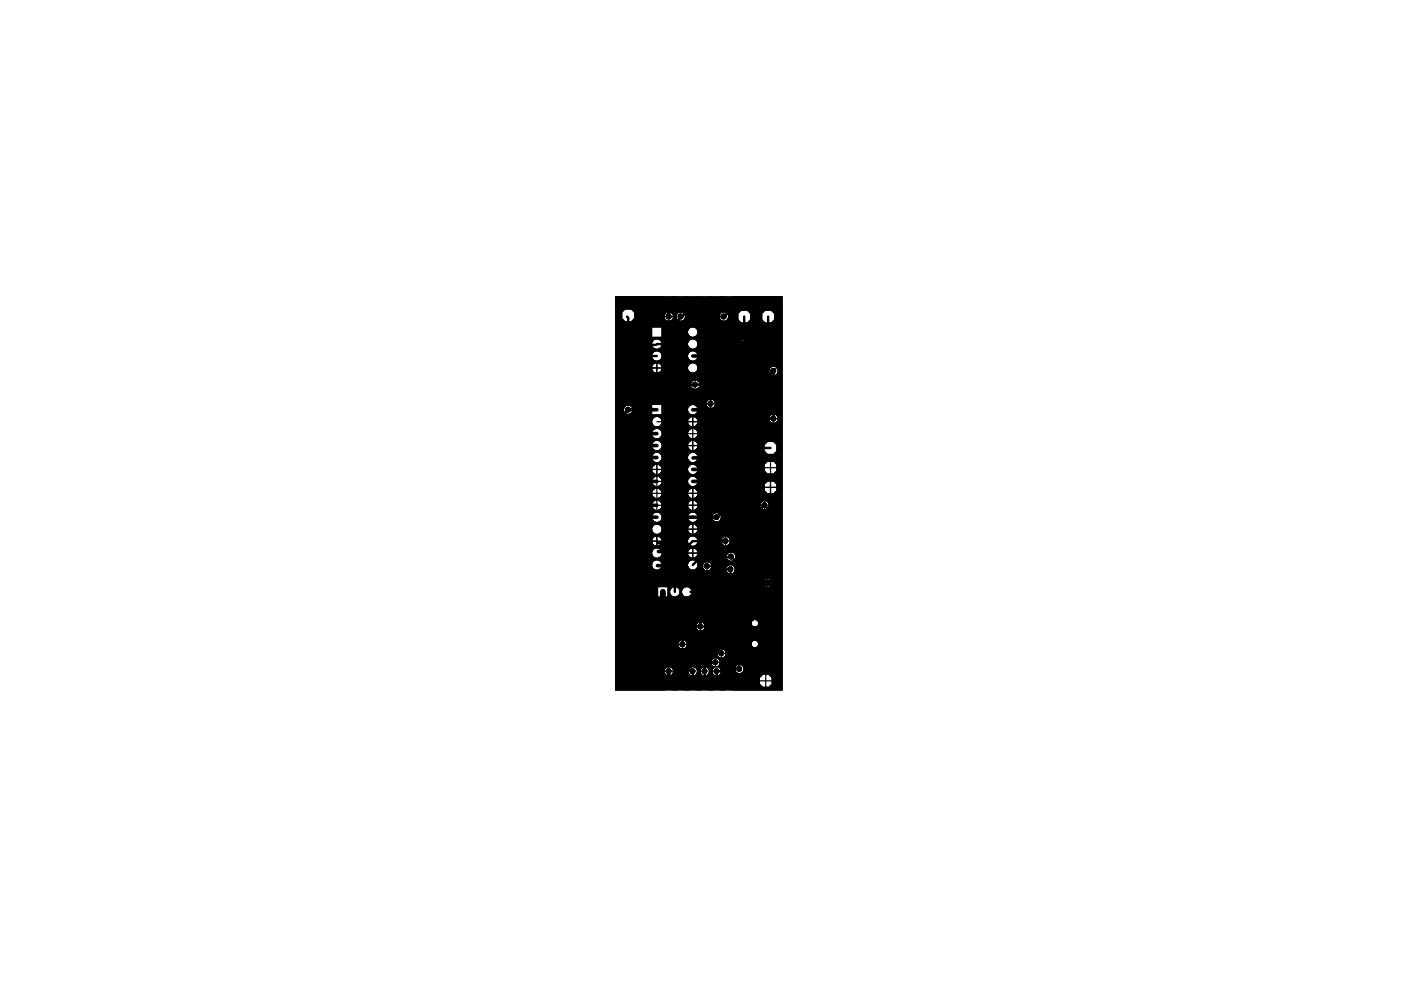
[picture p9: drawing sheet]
<svg xmlns="http://www.w3.org/2000/svg" width="297mm" height="210mm" viewBox="0 0 297 210" stroke-linecap="round" stroke-linejoin="round" font-family="sans-serif">
<g fill="none" stroke="#8c8c8c" stroke-width=".25">
<path d="M131.7 119l.2-.2h1l.3 .2v.5l-.3 .3h-1l-.2-.3zM131.4 120.3v1M131.4 124.6v1M131.4 135.2v1.1M131.7 122.1v.5M131.7 127.9l.2-.3h.5l.3 .3v.5l-.3 .3h-.5l-.2-.3zM131.7 132.5v.5l.2 .2h.5l.3-.2v-.5l-.3-.3h-.2v1M131.7 130.7h.7l.3 .2v.8h-1M131.7 137l.2 .3h1M131.7 127.1h1M131.7 122.3h1.5M132.2 138v.8l-.3 .2-.2-.2v-.8h.7l.3 .3v.5"/>
<path d="M132.7 129.2v.7l-.3 .3-.2-.3v-.5l-.3-.2-.2 .2v.8M132.7 126.4v.2l-.5 .5M132.7 137v.5M132.9 133.7l.3 .3v.5l-.3 .2h-.2l-.3-.2v-.5l-.2-.3h-.3l-.2 .3v.5l.2 .2M132.9 139.5l.3 .3v.5l-.3 .3h-.2l-.3-.3v-.5l-.2-.3h-.3l-.2 .3v.5l.2 .3M133.2 122.3h.1M133.2 123.1h-1l-.5 .5 .5 .5h1M133.2 122.3l-.3 .3M133.9 133.5v1M134.2 139.8l.3-.3h.5l.2 .3v.5l-.2 .3h-.5l-.3-.3zM134.2 138h.8l.2 .3v.7h-1M134.2 136.8v.5l.3 .2h.5l.2-.2v-.5l-.2-.3h-.3v1"/>
<path d="M134.2 125.4v.5l.3 .2h.5l.2-.2v-.5l-.2-.3h-.3v1M134.2 127.1h1v.3M134.2 128.4h1.5v.3M134.2 131.9v1.1h1.5v-1.1M134.2 126.9v.5M134.2 128.2v.5M134.2 129.4v.5M134.2 129.7h1v.2M134.2 136h1M134.2 130.9h.8M134.2 130.4h.8l.2 .3-.2 .2M135 132.5v.5"/>
<path d="M135 130.9l.2 .3v.2h-1M135.2 135.2v.3l-.5 .5M135.7 129.7h.1M135.7 127.1h.1M136.5 136.8v1M136.7 139.8v.5l.3 .3h.5l.2-.3v-.5l-.2-.3h-.3v1.1M136.7 132.2h.8l.2 .3v.7h-1M136.7 130.7h.8l.2 .2v.8h-1M136.7 138.5l.3 .3h1M136.7 135.7h.8M137.2 133.7v.8l-.2 .2-.3-.2v-.8h.8l.2 .3v.5M137.5 135.7l.5 .6h.3"/>
<path d="M137.7 138.5v.5M138.3 135.2h-.3l-.5 .5M131.7 141.1h.7l.3 .2v.8h-1M131.9 144.1l-.2 .3v.5l.2 .2h1l.3-.2v-.5l-.3-.3M132.2 142.6v.7l-.3 .3-.2-.3v-.7h.7l.3 .2v.5M133.7 142.1h1.5v-.8l-.2-.2h-.5l-.3 .2v.8M135.2 142.6v.7l-.2 .3-.3-.3v-.5l-.2-.2-.3 .2v.8M135.5 144.1l.2 .3v.5l-.2 .2h-1l-.3-.2v-.5l.3-.3h.5v.5M136.7 144.1h1.6l-.6 .5 .6 .5h-1.6M136.7 142.1h1M137.2 142.6v.7l-.2 .3-.3-.3v-.7h.8l.2 .2v.5M137.7 141.3v.3l-.5 .5"/>
</g>
<g fill="#000">
<path d="M156.8 72.4l.2-.2h3.3l.3 .2v.9l.9 .9v2.5l-1 .8h-1.4l-.3 .3v2.7l-.3 .3h-.5l-.2-.3v-2.5l-.5-.4v-3.6l-.5-.5zM151.4 97.5l.8-.7h3.9l1.2 .7v3.1l-.3 .2h-5l-.6-.5zM159.3 123.1h2l.3-.3h1.9v1.6h-1.9l-.3-.3h-2z"/>
<path d="M130.4 62.9l10.6-.1v3.3h1.6v-3.3h1v3.3h1.5v-3.3h1v3.3h1.5v-3.3h1.1v3.3h1.5v-3.3h1v3.3h1.5v-3.3h1v3.3h1.5v-3.3h10.7v83.6h-10.7v-3.3h-1.5v3.3h-1v-3.3l-.1-.1 .1-.2h1.5l1-1 .2-.4v-20a.88 .88 0 0 0 .1-1.3 .88 .88 0 0 0-1.3 0 .88 .88 0 0 0 .2 1.3v19.8l-.6 .6h-1.1a.89 .89 0 0 0-1.3-.1 .89 .89 0 0 0-.1 1.3l-.1 .1v3.3h-1v-3.3h-.1a1.1 1.1 0 0 0-.2-1.5v-1.9l2.4-2.3 .2-.4v-19l-.2-.3-2.1-2.2v-15.8h.4v-1.4h-1.8v1.4h.4v16.2l2.2 2.3v18.6l-2.5 2.5v2.3a1.04 1.04 0 0 0-.1 1.5h-.1v3.3h-1.1v-3.3h-.1a.96 .96 0 0 0 .2-1.2 .96 .96 0 0 0-1.2-.4l-14.3-14.3v-38.6l.8-.8a.9 .9 0 0 0 1.1-.9 .9 .9 0 0 0-1-.9 .9 .9 0 0 0-.8 1l-1.1 1.2v.2v39.2l14.8 14.8 .3 .6-.2 .1v3.3h-1v-3.3h-1.5v3.3h-1v-3.3h-.2a.97 .97 0 0 0 .2-1.2 .97 .97 0 0 0-1.2-.4 1.09 1.09 0 0 0-.2 1.6h-.2v3.3h-10.6zM142.5 71.6l-.2 .3v14.2l-.3 .4h-1.1v1.4h1.8v-1l.6-.5v-14.3l4.5-4.5h5a.88 .88 0 0 0 1.3 .2 .88 .88 0 0 0 0-1.3 .88 .88 0 0 0-1.3 .1h-5.4zM143.7 66.5l-.2 .4v.5l-2.7 2.7v10.8l-5.2 5.1v3h-.4v1.4h1.8v-1.4h-.4v-2.6l5.2-5.1v-10.8l2.5-2.5a.89 .89 0 0 0 .9-1.2 .89 .89 0 0 0-1.5-.3zM140.9 67.1a.9 .9 0 0 0 1.8 0 .9 .9 0 0 0-1.8 0zM131.9 66.2v1.3l.6 .6h1.3l.7-.6v-1.3l-.7-.6h-1.3zM161.6 66.5v1.3l.6 .6h1.3l.6-.6v-1.3l-.6-.6h-1.3zM156.5 66.5v1.3l.7 .6h1.2l.7-.6v-1.3l-.7-.6h-1.2zM138.3 69.4v2h2v-2zM145.9 70.4a1.02 1.02 0 0 0 2 0 1.02 1.02 0 0 0-2 0zM156.8 73a.9 .9 0 0 0 1.8 0 .9 .9 0 0 0-1.8 0zM145.9 73a1.02 1.02 0 0 0 2 0 1.02 1.02 0 0 0-2 0zM138.3 73a1.02 1.02 0 0 0 2 0 1.02 1.02 0 0 0-2 0zM145.9 75.5a1.02 1.02 0 0 0 2 0 1.02 1.02 0 0 0-2 0zM138.3 75.5a1.02 1.02 0 0 0 2 0 1.02 1.02 0 0 0-2 0zM139.4 77v.9h.9l-.3-.6zM138.6 77.3l-.3 .6h.8v-.9zM139.4 78.1v.9l.4-.1 .5-.6v-.2zM138.3 78.1l.3 .6 .5 .3v-.9zM145.9 78a1.02 1.02 0 0 0 2 0 1.02 1.02 0 0 0-2 0zM163.1 78.7a.9 .9 0 0 0 1.8 0 .9 .9 0 0 0-1.8 0zM146.5 81.6a.9 .9 0 0 0 1.8 0 .9 .9 0 0 0-1.8 0zM149.8 85.6a.9 .9 0 0 0 1.8 0 .9 .9 0 0 0-1.8 0zM138.3 85.9v2h2v-2zM145.9 86.9a1.02 1.02 0 0 0 2 0 1.02 1.02 0 0 0-2 0zM138.6 88.7a1 1 0 0 0 .1 1.6 1 1 0 0 0 1.5-.5h2.5v-1.4h-1.8v.6h-.7a.97 .97 0 0 0-1.6-.3zM147 88.4v.9h.9l-.3-.6zM146.2 88.7l-.3 .6h.9v-.9zM163.1 88.8a.9 .9 0 0 0 1.8 0 .9 .9 0 0 0-1.8 0zM147 89.5v.9l.4-.1 .5-.6v-.2zM145.9 89.5l.3 .6 .6 .3v-.9zM145.9 91.9a1.02 1.02 0 0 0 2 0 1.02 1.02 0 0 0-2 0zM135.2 90.9v1.4h.7l.5 .3h2.1a1 1 0 0 0 1.5 .1 1 1 0 0 0 0-1.5 1 1 0 0 0-1.5 .1h-1.5v-.4zM147 93.5v.8h.9l-.3-.5zM146.2 93.8l-.3 .5h.9v-.8zM147 94.6v.9l.4-.1 .5-.7v-.1zM145.9 94.6l.3 .6 .6 .3v-.9zM138.3 94.5a1.02 1.02 0 0 0 2 0 1.02 1.02 0 0 0-2 0zM162.1 94.3v1.3l.6 .6h1.3l.6-.6v-1.3l-.6-.6h-1.3zM146.2 96.3a1 1 0 0 0 0 1.4 1 1 0 0 0 1.4 0l3 .1v-1.4h-1.8a1.96 1.96 0 0 1-1.7-.4h-.5zM138.3 97a1.02 1.02 0 0 0 2 0 1.02 1.02 0 0 0-2 0zM154.2 97.7a.9 .9 0 0 0 1.8 0 .9 .9 0 0 0-1.8 0zM139.4 98.6v.8h.9l-.3-.6zM138.6 98.8l-.3 .6h.8v-.8zM162.1 98.5v1.3l.6 .6h1.3l.6-.6v-1.3l-.6-.6h-1.3zM139.4 99.7v.8l.4-.1 .5-.6v-.1zM138.3 99.7l.3 .5 .5 .3v-.8zM145.9 99.5a1.02 1.02 0 0 0 2 0 1.02 1.02 0 0 0-2 0zM145.9 102.1a1.02 1.02 0 0 0 2 0 1.02 1.02 0 0 0-2 0zM138.3 102.1a1.02 1.02 0 0 0 2 0 1.02 1.02 0 0 0-2 0zM163.5 102.1v1.1h1.1v-.5l-.6-.6zM162.1 102.7v.5h1.1v-1.1h-.5zM147 103.6v.9h.9l-.3-.6zM146.2 103.9l-.3 .6h.9v-.9zM163.5 103.5v1.1h.5l.6-.6v-.5zM162.1 103.5v.5l.6 .6h.5v-1.1zM147 104.7v.9l.4-.1 .5-.6v-.2zM145.9 104.7l.3 .6 .6 .3v-.9zM138.3 104.6a1.02 1.02 0 0 0 2 0 1.02 1.02 0 0 0-2 0zM147 106.1v.9h.9l-.3-.6zM146.2 106.4l-.3 .6h.9v-.9zM161.2 107.1a.9 .9 0 0 0 1.8 0 .9 .9 0 0 0-1.8 0zM147 107.3v.8l.4-.1 .5-.6v-.1zM145.9 107.3l.3 .5 .6 .3v-.8zM138.3 107.1a1.02 1.02 0 0 0 2 0 1.02 1.02 0 0 0-2 0zM151.1 109.7a.9 .9 0 0 0 1.8 0 .9 .9 0 0 0-1.8 0zM142.2 109.3v1.4h1.8v-.4h2.1a1 1 0 0 0 1.5 .1 1 1 0 0 0 0-1.5 1 1 0 0 0-1.5 .1h-2.7l-.5 .3zM138.3 109.7a1.02 1.02 0 0 0 2 0 1.02 1.02 0 0 0-2 0zM147 111.2v.9h.9l-.3-.6zM146.2 111.5l-.3 .6h.9v-.9zM147 112.3v.9l.4-.1 .5-.6v-.2zM145.9 112.3l.3 .6 .6 .3v-.9zM138.3 112.2a1.02 1.02 0 0 0 2 0 1.02 1.02 0 0 0-2 0zM138.6 114l-.3 .6h.8v-.9zM143.2 114.4v.5h.8v-.5zM153 114.7a.9 .9 0 0 0 1.8 0 .9 .9 0 0 0-1.8 0zM138.3 114.9l.3 .5 .5 .3v-.8zM145.9 114.7a1.02 1.02 0 0 0 2 0 1.02 1.02 0 0 0-2 0zM143.2 115.2v.5h.8v-.5zM139.4 113.7v2h3.5v-1.3h-2.7l-.4-.6zM142.2 111.2v1.4h.6l1.4 1.4v2l-.3 .3h-4.3a1.01 1.01 0 0 0-1.3 .6 1.01 1.01 0 0 0 .6 1.3 1.01 1.01 0 0 0 1.3-.6h2.2v.4v1.3h-2.3a1.01 1.01 0 0 0-1.4-.3 1.01 1.01 0 0 0-.2 1.4 1.01 1.01 0 0 0 1.4 .2h3.9l-.1-3h.5a1.94 1.94 0 0 0 1.3-1.3v-2.8l-1.5-1.6v-.7zM147 116.3v.8h.9l-.3-.5zM146.2 116.6l-.3 .5h.9v-.8zM147 117.4v.9l.4-.2 .5-.6v-.1zM145.9 117.4l.3 .6 .6 .3v-.9zM145.9 119.8a1.02 1.02 0 0 0 2 0 1.02 1.02 0 0 0-2 0zM149 120.1a.9 .9 0 0 0 1.8 0 .9 .9 0 0 0-1.8 0zM161.8 123.6a.9 .9 0 0 0 1.8 0 .9 .9 0 0 0-1.8 0zM139.5 124.5v2h2.1v-2zM144.6 125.5a1.02 1.02 0 0 0 2 0 1.02 1.02 0 0 0-2 0zM142.1 125.5a1.02 1.02 0 0 0 2 0 1.02 1.02 0 0 0-2 0zM159.3 132.1a.71 .71 0 0 0 1.4 0 .71 .71 0 0 0-1.4 0zM147.6 132.9a.9 .9 0 0 0 1.8 0 .9 .9 0 0 0-1.8 0zM159.3 136.6a.71 .71 0 0 0 1.4 0 .71 .71 0 0 0-1.4 0zM143.8 136.6a.9 .9 0 0 0 1.8 0 .9 .9 0 0 0-1.8 0zM152.1 138.5a.9 .9 0 0 0 1.8 0 .9 .9 0 0 0-1.8 0zM150.8 140.4a.9 .9 0 0 0 1.8 0 .9 .9 0 0 0-1.8 0zM154.4 117.4a.89 .89 0 0 0-.2 1 .89 .89 0 0 0 .9 .5l1.2 1.1v21.1a.88 .88 0 0 0-.2 1.3 .88 .88 0 0 0 1.3 0 .88 .88 0 0 0-.1-1.3v-21.3l-.2-.4-1.2-1.2a.89 .89 0 0 0-.5-1 .89 .89 0 0 0-1 .2zM161.1 143.7v1.3l.6 .6h1.3l.6-.6v-1.3l-.6-.6h-1.3z"/>
<path d="M130.4 62.9l35.5-.1v83.6h-35.5zM152.6 67.1a.9 .9 0 0 0 1.8 0 .9 .9 0 0 0-1.8 0zM143.4 67.1a.9 .9 0 0 0 1.8 0 .9 .9 0 0 0-1.8 0zM140.9 67.1a.9 .9 0 0 0 1.8 0 .9 .9 0 0 0-1.8 0zM131.9 66.2v1.3l.6 .6h1.3l.7-.6v-1.3l-.7-.6h-1.3zM161.6 66.5v1.3l.6 .6h1.3l.6-.6v-1.3l-.6-.6h-1.3zM156.5 66.5v1.3l.7 .6h1.2l.7-.6v-1.3l-.7-.6h-1.2zM138.3 69.4v2h2v-2zM145.9 70.4a1.02 1.02 0 0 0 2 0 1.02 1.02 0 0 0-2 0zM145.9 73a1.02 1.02 0 0 0 2 0 1.02 1.02 0 0 0-2 0zM146.2 74.8a1 1 0 0 0 0 1.4 1 1 0 0 0 1.4-.1h6.9v20.9l-.3 .6 .3 .6v8l-2.6 2.6a.89 .89 0 0 0-.8 .9 .89 .89 0 0 0 .8 .9 .89 .89 0 0 0 .9-.9l2.9-2.9 .1-8.6 .2-.6-.2-.6v-21.2l1.9-2a.89 .89 0 0 0 .9-.9 .89 .89 0 0 0-.9-.8 .89 .89 0 0 0-.9 .8l-2 1.9h-7.2l-.2-.2-.5-.1zM138.3 75.5a1.02 1.02 0 0 0 2 0 1.02 1.02 0 0 0-2 0zM145.9 78a1.02 1.02 0 0 0 2 0 1.02 1.02 0 0 0-2 0zM138.3 78a1.02 1.02 0 0 0 2 0 1.02 1.02 0 0 0-2 0zM163.4 78l-.3 .8-1.4 1.4-.1 .3v11.9l-1.9 1.9v12l-12.6 12.5a1.01 1.01 0 0 0-1.2 .9 1.01 1.01 0 0 0 1.1 1.1 1.01 1.01 0 0 0 .9-1.3l5-4.9a.97 .97 0 0 0 .6 1 .97 .97 0 0 0 1.1-.4 1.02 1.02 0 0 0-.9-1.5l7-7v-12l1.9-1.9v-12.1l1.2-1.2a.9 .9 0 0 0 1.1-1.1 .9 .9 0 0 0-1.5-.4zM138.6 72.2a1 1 0 0 0 .1 1.5 1 1 0 0 0 1.4-.2h.5l2 1.9v3.6l3.1 3 1 .1a.88 .88 0 0 0 1.3 .1 .88 .88 0 0 0 0-1.3 .88 .88 0 0 0-1.3 .2h-.6l-2.5-2.5v-3.4l-.2-.3-2.4-2.4-.9-.1-.3-.3-.5-.2zM149.8 85.6a.9 .9 0 0 0 1.8 0 .9 .9 0 0 0-1.8 0zM132.3 86.9a.9 .9 0 0 0 1.8 0 .9 .9 0 0 0-1.8 0zM138.3 85.9v2h2v-2zM145.9 86.9a1.02 1.02 0 0 0 2 0 1.02 1.02 0 0 0-2 0zM163.1 88.8a.9 .9 0 0 0 1.8 0 .9 .9 0 0 0-1.8 0zM145.9 89.4a1.02 1.02 0 0 0 2 0 1.02 1.02 0 0 0-2 0zM138.3 89.4a1.02 1.02 0 0 0 2 0 1.02 1.02 0 0 0-2 0zM147 91v.8h.9l-.3-.6zM146.2 91.2l-.3 .6h.9v-.8zM147 92.1v.8l.4-.1 .5-.6v-.1zM145.9 92.1l.3 .6 .6 .2v-.8zM138.3 91.9a1.02 1.02 0 0 0 2 0 1.02 1.02 0 0 0-2 0zM145.9 94.5a1.02 1.02 0 0 0 2 0 1.02 1.02 0 0 0-2 0zM138.3 94.5a1.02 1.02 0 0 0 2 0 1.02 1.02 0 0 0-2 0zM162.1 94.3v1.3l.6 .6h1.3l.6-.6v-1.3l-.6-.6h-1.3zM145.9 97a1.02 1.02 0 0 0 2 0 1.02 1.02 0 0 0-2 0zM138.3 97a1.02 1.02 0 0 0 2 0 1.02 1.02 0 0 0-2 0zM163.5 97.9v1.1h1.1v-.5l-.6-.6zM162.1 98.5v.5h1.1v-1.1h-.5zM163.5 99.3v1.1h.5l.6-.6v-.5zM162.1 99.3v.5l.6 .6h.5v-1.1zM145.9 99.5a1.02 1.02 0 0 0 2 0 1.02 1.02 0 0 0-2 0zM138.3 99.5a1.02 1.02 0 0 0 2 0 1.02 1.02 0 0 0-2 0zM139.4 101.1v.8h.9l-.3-.5zM138.6 101.4l-.3 .5h.8v-.8zM139.4 102.2v.9l.4-.1 .5-.7v-.1zM138.3 102.2l.3 .6 .5 .3v-.9zM145.9 102.1a1.02 1.02 0 0 0 2 0 1.02 1.02 0 0 0-2 0zM139.4 103.6v.9h.9l-.3-.6zM138.6 103.9l-.3 .6h.8v-.9zM162.1 102.7v1.3l.6 .6h1.3l.6-.6v-1.3l-.6-.6h-1.3zM139.4 104.7v.9l.4-.1 .5-.6v-.2zM138.3 104.7l.3 .6 .5 .3v-.9zM145.9 104.6a1.02 1.02 0 0 0 2 0 1.02 1.02 0 0 0-2 0zM162.2 106.2v.8h.8l-.3-.5zM161.5 106.5l-.3 .5h.8v-.8zM139.4 106.1v.9h.9l-.3-.6zM138.6 106.4l-.3 .6h.8v-.9zM162.2 107.3v.7l.5-.2 .3-.5zM161.2 107.3l.3 .5 .5 .2v-.7zM139.4 107.3v.8l.4-.1 .5-.6v-.1zM138.3 107.3l.3 .5 .5 .3v-.8zM145.9 107.1a1.02 1.02 0 0 0 2 0 1.02 1.02 0 0 0-2 0zM145.9 109.7a1.02 1.02 0 0 0 2 0 1.02 1.02 0 0 0-2 0zM138.3 109.7a1.02 1.02 0 0 0 2 0 1.02 1.02 0 0 0-2 0zM145.9 112.2a1.02 1.02 0 0 0 2 0 1.02 1.02 0 0 0-2 0zM138.3 112.2a1.02 1.02 0 0 0 2 0 1.02 1.02 0 0 0-2 0zM145.9 114.7a1.02 1.02 0 0 0 2 0 1.02 1.02 0 0 0-2 0zM138.3 114.7a1.02 1.02 0 0 0 2 0 1.02 1.02 0 0 0-2 0zM145.9 117.3a1.02 1.02 0 0 0 2 0 1.02 1.02 0 0 0-2 0zM138.3 117.3a1.02 1.02 0 0 0 2 0 1.02 1.02 0 0 0-2 0zM154.1 118a.9 .9 0 0 0 1.8 0 .9 .9 0 0 0-1.8 0zM150.1 119.2v.7h.7l-.2-.5zM149.3 119.4l-.3 .5h.8v-.7zM138.3 119.8a1.02 1.02 0 0 0 2 0 1.02 1.02 0 0 0-2 0zM150.1 120.2l.1 .7 .4-.2 .2-.5zM149 120.2l.3 .5 .5 .2v-.7zM154 120.7a.9 .9 0 0 0 1.8 0 .9 .9 0 0 0-1.8 0zM161.8 123.6a.9 .9 0 0 0 1.8 0 .9 .9 0 0 0-1.8 0zM139.5 124.5v2h2.1v-2zM144.6 125.5a1.02 1.02 0 0 0 2 0 1.02 1.02 0 0 0-2 0zM142.1 125.5a1.02 1.02 0 0 0 2 0 1.02 1.02 0 0 0-2 0zM148.7 131.9v.8h.7l-.2-.5zM147.9 132.2l-.3 .5h.8v-.8zM159.3 132.1a.71 .71 0 0 0 1.4 0 .71 .71 0 0 0-1.4 0zM148.7 133v.7l.5-.2 .2-.5zM147.6 133l.3 .5 .5 .2v-.7zM159.3 136.6a.71 .71 0 0 0 1.4 0 .71 .71 0 0 0-1.4 0zM143.8 136.6a.9 .9 0 0 0 1.8 0 .9 .9 0 0 0-1.8 0zM152.1 138.5a.9 .9 0 0 0 1.8 0 .9 .9 0 0 0-1.8 0zM151.8 139.5v.8h.8l-.3-.5zM151.1 139.8l-.3 .5h.8v-.8zM151.8 140.6v.7l.5-.2 .3-.5zM150.8 140.6l.3 .5 .5 .2v-.7zM141.9 141.4v.8h.8l-.3-.5zM141.2 141.7l-.3 .5h.8v-.8zM155.9 141.8a.9 .9 0 0 0 1.8 0 .9 .9 0 0 0-1.8 0zM141.9 142.5v.7l.5-.2 .3-.5zM140.9 142.5l.3 .5 .5 .2v-.7zM151.1 142.3a.9 .9 0 0 0 1.8 0 .9 .9 0 0 0-1.8 0zM148.5 142.3a.9 .9 0 0 0 1.8 0 .9 .9 0 0 0-1.8 0zM146 142.3a.9 .9 0 0 0 1.8 0 .9 .9 0 0 0-1.8 0zM161.1 143.7v1.3l.6 .6h1.3l.6-.6v-1.3l-.6-.6h-1.3z"/>
<path d="M130.4 62.9l.1-.1h35.4v83.6h-35.5zM141.9 66.2v.8h.8l-.3-.5zM141.2 66.5l-.3 .5h.8v-.8zM141.9 67.3v.7l.5-.2 .3-.5zM140.9 67.3l.3 .5 .5 .2v-.7zM152.6 67.1a.9 .9 0 0 0 1.8 0 .9 .9 0 0 0-1.8 0zM143.4 67.1a.9 .9 0 0 0 1.8 0 .9 .9 0 0 0-1.8 0zM131.9 66.2v1.3l.6 .6h1.3l.7-.6v-1.3l-.7-.6h-1.3zM161.6 66.5v1.3l.6 .6h1.3l.6-.6v-1.3l-.6-.6h-1.3zM156.5 66.5v1.3l.7 .6h1.2l.7-.6v-1.3l-.7-.6h-1.2zM138.3 69.4v2h2v-2zM145.9 70.4a1.02 1.02 0 0 0 2 0 1.02 1.02 0 0 0-2 0zM156.8 73a.9 .9 0 0 0 1.8 0 .9 .9 0 0 0-1.8 0zM145.9 73a1.02 1.02 0 0 0 2 0 1.02 1.02 0 0 0-2 0zM138.3 73a1.02 1.02 0 0 0 2 0 1.02 1.02 0 0 0-2 0zM145.9 75.5a1.02 1.02 0 0 0 2 0 1.02 1.02 0 0 0-2 0zM138.3 75.5a1.02 1.02 0 0 0 2 0 1.02 1.02 0 0 0-2 0zM145.9 78a1.02 1.02 0 0 0 2 0 1.02 1.02 0 0 0-2 0zM138.3 78a1.02 1.02 0 0 0 2 0 1.02 1.02 0 0 0-2 0zM163.1 78.7a.9 .9 0 0 0 1.8 0 .9 .9 0 0 0-1.8 0zM146.5 81.6a.9 .9 0 0 0 1.8 0 .9 .9 0 0 0-1.8 0zM150.8 84.7v.8h.8l-.3-.5zM150.1 85l-.3 .5h.8v-.8zM150.8 85.7v.8l.5-.3 .3-.5zM149.8 85.7l.3 .5 .5 .3v-.8zM132.3 86.9a.9 .9 0 0 0 1.8 0 .9 .9 0 0 0-1.8 0zM138.3 85.9v2h2v-2zM145.9 86.9a1.02 1.02 0 0 0 2 0 1.02 1.02 0 0 0-2 0zM164.1 87.9v.7h.8l-.3-.5zM163.4 88.1l-.3 .5h.8v-.7zM164.1 88.9v.8l.5-.3 .3-.5zM163.1 88.9l.3 .5 .5 .3v-.8zM145.9 89.4a1.02 1.02 0 0 0 2 0 1.02 1.02 0 0 0-2 0zM138.3 89.4a1.02 1.02 0 0 0 2 0 1.02 1.02 0 0 0-2 0zM145.9 91.9a1.02 1.02 0 0 0 2 0 1.02 1.02 0 0 0-2 0zM138.3 91.9a1.02 1.02 0 0 0 2 0 1.02 1.02 0 0 0-2 0zM145.9 94.5a1.02 1.02 0 0 0 2 0 1.02 1.02 0 0 0-2 0zM138.3 94.5a1.02 1.02 0 0 0 2 0 1.02 1.02 0 0 0-2 0zM162.1 94.3v1.3l.6 .6h1.3l.6-.6v-1.3l-.6-.6h-1.3zM145.9 97a1.02 1.02 0 0 0 2 0 1.02 1.02 0 0 0-2 0zM138.3 97a1.02 1.02 0 0 0 2 0 1.02 1.02 0 0 0-2 0zM154.2 97.7a.9 .9 0 0 0 1.8 0 .9 .9 0 0 0-1.8 0zM162.1 98.5v1.3l.6 .6h1.3l.6-.6v-1.3l-.6-.6h-1.3zM145.9 99.5a1.02 1.02 0 0 0 2 0 1.02 1.02 0 0 0-2 0zM138.3 99.5a1.02 1.02 0 0 0 2 0 1.02 1.02 0 0 0-2 0zM145.9 102.1a1.02 1.02 0 0 0 2 0 1.02 1.02 0 0 0-2 0zM138.3 102.1a1.02 1.02 0 0 0 2 0 1.02 1.02 0 0 0-2 0zM162.1 102.7v1.3l.6 .6h1.3l.6-.6v-1.3l-.6-.6h-1.3zM145.9 104.6a1.02 1.02 0 0 0 2 0 1.02 1.02 0 0 0-2 0zM138.3 104.6a1.02 1.02 0 0 0 2 0 1.02 1.02 0 0 0-2 0zM161.2 107.1a.9 .9 0 0 0 1.8 0 .9 .9 0 0 0-1.8 0zM145.9 107.1a1.02 1.02 0 0 0 2 0 1.02 1.02 0 0 0-2 0zM138.3 107.1a1.02 1.02 0 0 0 2 0 1.02 1.02 0 0 0-2 0zM151.1 109.7a.9 .9 0 0 0 1.8 0 .9 .9 0 0 0-1.8 0zM145.9 109.7a1.02 1.02 0 0 0 2 0 1.02 1.02 0 0 0-2 0zM138.3 109.7a1.02 1.02 0 0 0 2 0 1.02 1.02 0 0 0-2 0zM145.9 112.2a1.02 1.02 0 0 0 2 0 1.02 1.02 0 0 0-2 0zM138.3 112.2a1.02 1.02 0 0 0 2 0 1.02 1.02 0 0 0-2 0zM154 113.8v.8h.7l-.2-.5zM153.2 114.1l-.2 .5h.7v-.8zM154 114.9v.7l.5-.2 .2-.5zM153 114.9l.2 .5 .5 .2v-.7zM145.9 114.7a1.02 1.02 0 0 0 2 0 1.02 1.02 0 0 0-2 0zM138.3 114.7a1.02 1.02 0 0 0 2 0 1.02 1.02 0 0 0-2 0zM145.9 117.3a1.02 1.02 0 0 0 2 0 1.02 1.02 0 0 0-2 0zM138.3 117.3a1.02 1.02 0 0 0 2 0 1.02 1.02 0 0 0-2 0zM154.1 118a.9 .9 0 0 0 1.8 0 .9 .9 0 0 0-1.8 0zM145.9 119.8a1.02 1.02 0 0 0 2 0 1.02 1.02 0 0 0-2 0zM138.3 119.8a1.02 1.02 0 0 0 2 0 1.02 1.02 0 0 0-2 0zM149 120.1a.9 .9 0 0 0 1.8 0 .9 .9 0 0 0-1.8 0zM154 120.7a.9 .9 0 0 0 1.8 0 .9 .9 0 0 0-1.8 0zM162.9 122.7v.8h.7l-.2-.5zM162.1 123l-.3 .5h.8v-.8zM162.9 123.7v.8l.5-.3 .2-.5zM161.8 123.7l.3 .5 .5 .3v-.8zM139.5 124.5v2h2.1v-2zM144.6 125.5a1.02 1.02 0 0 0 2 0 1.02 1.02 0 0 0-2 0zM142.1 125.5a1.02 1.02 0 0 0 2 0 1.02 1.02 0 0 0-2 0zM159.3 132.1a.71 .71 0 0 0 1.4 0 .71 .71 0 0 0-1.4 0zM147.6 132.9a.9 .9 0 0 0 1.8 0 .9 .9 0 0 0-1.8 0zM144.9 135.7v.8h.7l-.2-.5zM144.1 136l-.3 .5h.8v-.8zM159.3 136.6a.71 .71 0 0 0 1.4 0 .71 .71 0 0 0-1.4 0zM144.9 136.8v.7l.5-.2 .2-.5zM143.8 136.8l.3 .5 .5 .2v-.7zM153.1 137.6v.8h.8l-.3-.5zM152.3 137.9l-.2 .5h.7v-.8zM153.1 138.7v.7l.5-.2 .3-.5zM152.1 138.7l.2 .5 .5 .2v-.7zM150.8 140.4a.9 .9 0 0 0 1.8 0 .9 .9 0 0 0-1.8 0zM155.9 141.8a.9 .9 0 0 0 1.8 0 .9 .9 0 0 0-1.8 0zM151.1 142.3a.9 .9 0 0 0 1.8 0 .9 .9 0 0 0-1.8 0zM148.5 142.3a.9 .9 0 0 0 1.8 0 .9 .9 0 0 0-1.8 0zM146 142.3a.9 .9 0 0 0 1.8 0 .9 .9 0 0 0-1.8 0zM140.9 142.3a.9 .9 0 0 0 1.8 0 .9 .9 0 0 0-1.8 0zM162.5 143.1v1.1h1.1v-.5l-.6-.6zM161.1 143.7v.5h1.1v-1.1h-.5zM162.5 144.5v1.1h.5l.6-.6v-.5zM161.1 144.5v.5l.6 .6h.5v-1.1z"/>
<path d="M130.4 62.8h10.6v3.3h.2v.4a.88 .88 0 0 0 0 1.3 .88 .88 0 0 0 1.2 0 .88 .88 0 0 0 0-1.3v-.4h.2v-3.3h1v1.4h.7l.2 .1v1.8l.1 .1a.91 .91 0 0 0-1.2 .7 .91 .91 0 0 0 .8 1.1 .91 .91 0 0 0 1-.9h.8v.2l-4 4.1-.1 17.8-.9 1h-.9v-.2a1.01 1.01 0 0 0-.1-1.3 1.01 1.01 0 0 0-1.4 0 1.01 1.01 0 0 0-.1 1.3l-.1 .2h-.6l-2.8 2.7h-.5v1.9h1.3v-1.2l.4-.4h.2v1.6l.5 .3v.1l-1 .1-1.1 1-.2 .4h-.1v1.9h1.3v-1.9l.5-.5h.6v.2l-.5 .3v1.9h1.3v-1h.8a1 1 0 0 0 1.4 .2 1 1 0 0 0 .2-1.4v-.2h1.3l2.8-2.8v-21.5l1.6-1.5h.1a1.01 1.01 0 0 0 1 1 1.01 1.01 0 0 0 1-1 1.01 1.01 0 0 0-1-1l.1-.2 2.9-.1 2.4-2.4 .2-.6h.2v-3.3h1v3.4a.92 .92 0 0 0-1.2 .8 .92 .92 0 0 0 .9 1 .92 .92 0 0 0 1-1l.6-.7v-.2h.2v-3.3h10.7v83.6h-10.7v-3.1l.9-.8a.9 .9 0 0 0 1.3-.1 .9 .9 0 0 0-.1-1.3 .9 .9 0 0 0-1.3 .2l-.3 .2-1.7 1.6h-.3v3.3h-1v-3.3l-.1-.1a.89 .89 0 0 0 0-1.3 .89 .89 0 0 0-1.3 0 .89 .89 0 0 0 0 1.3l-.1 .1v3.3h-1v-3.3h-.1a1.01 1.01 0 0 0-.5-1.6v-.2h.6v-.4h.8a.88 .88 0 0 0 1.3 .2 .88 .88 0 0 0 0-1.3 .88 .88 0 0 0-1.3 .1h-.8v-.4h-1.4v1.8h.4v.2a.99 .99 0 0 0-.4 1.6h-.1v3.3h-1.1v-3.3l-.1-.1a.88 .88 0 0 0 .2-.9 .88 .88 0 0 0-.6-.6v-.2h1.2v-1.8h-.2v-1.2h.3v-.9h.4v-1h-2.7v1.9h1v1.2h-.2v.4h-1.2v-.4h-1.4v1.8h1.4v-.4h1.1v.5a.99 .99 0 0 0-.8 .7 .99 .99 0 0 0 .2 1h-.1v3.3h-1v-1.4h-1.5v1.4h-1v-3.3l-.2-.2a.88 .88 0 0 0 0-1.2 .88 .88 0 0 0-1.2 0 .88 .88 0 0 0 0 1.2l-.3 1.5h-1.3v-.5h-1.9v2.1h3.3v.4h-10.6zM143.6 64.5v1.6h.6v-1.6zM136.2 69.4v.7h1.3v-.7zM134.7 69.4v.7h1.3v-.7zM136.2 70.3v.8h1.3v-.8zM134.7 70.3v.8h1.3v-.8zM138.3 69.4v2h2v-2zM161.6 72.2v.6h.5v-.6zM145.9 73a1.02 1.02 0 0 0 2 0 1.02 1.02 0 0 0-2 0zM131.9 66.2v1.3l.8 .6v3l2 2.1v.8h2.8v-.3h1.1a1.01 1.01 0 0 0 1.5-.1 1.01 1.01 0 0 0-.3-1.5 1.01 1.01 0 0 0-1.5 .5h-.8v-.3h-2.2l-1.6-1.6v-2.6l.8-.6v-1.3l-.7-.6h-1.3zM163.7 74.1v1.3h.7v-1.3zM162.7 74.1v1.3h.7v-1.3zM155.5 74.5v.9h.7v-.9zM135.2 75.2v1.8h1.8v-.4h.3l.7-.6h.4a1.01 1.01 0 0 0 1.5 .3 1.01 1.01 0 0 0 0-1.6 1.01 1.01 0 0 0-1.5 .3h-.9l-.4 .4-.1-.2zM155.5 75.6v.8h.7v-.8zM145.9 75.5a1.02 1.02 0 0 0 2 0 1.02 1.02 0 0 0-2 0zM163.7 75.6v1.3h.7v-1.3zM162.7 75.6v1.3h.7v-1.3zM156.5 66.5v1.3l.8 .6v3.5l-.5 .1-.3 .4v1.1l.5 .6v.4h-.6v1.9h.6v1.5a.61 .61 0 0 0-.6 .6v1.8a.61 .61 0 0 0 .4 .5 .61 .61 0 0 0 .7-.1 .98 .98 0 0 0 1.5 0l1 1.2-1.5 .1-.5 .5-.3 .6h-.1a.61 .61 0 0 0-.7-.3 .61 .61 0 0 0-.5 .6v1.8a.61 .61 0 0 0 .5 .5 .61 .61 0 0 0 .7-.3h.1a.75 .75 0 0 0 1.3 0l.1 1.1h-.5v.2h-.7v-.2h-1.8v1.4h1.8v-.2h.7v.2h1.9v-1.4h-.4v-1l.2-.1 .4 .3v-1.5l.7-.1v-1.1h1.7v.5h.4v.5h-.4v1.4h1.8v-1.4h-.4v-.5h.4v-1.4l-1.2-.2v-.1l.3-.2h.9v-1.4h-.4v-.8l.3-.3v-.7l.8-.7v-5l-2.2-2.2v-2.1l.7-.6v-1.3l-.6-.6h-1.3l-.6 .6v1.3l.8 .6v2.5l2.2 2.3v4.3l-.3 .3a.87 .87 0 0 0-1.1 .4 .87 .87 0 0 0 .3 1.2v.8h-.4v.6h-1.8l.1-2.3a.61 .61 0 0 0-.5-.6 .61 .61 0 0 0-.6 .3l-.6-.4h.9l1.1-.9v-2.7l-.3-.4 .7-.1v-.6h-.6l-.2-.2v-.7h-.5l-.4-.2-2.1-.1v-3.5l.8-.6v-1.3l-.7-.6h-1.2zM139.4 77v.9h.9l-.3-.6zM138.6 77.3l-.3 .6h.8v-.9zM149.8 75.8v1.9h.4v.4l-.7 .4v1.6l.5 .3 .3-.1h.8a.9 .9 0 0 1 1.2 .6l1.3 .1v.3h-1.2l-.6 .7-.7-.9h-3a.88 .88 0 0 0-1.3-.2 .88 .88 0 0 0 0 1.3 .88 .88 0 0 0 1.3-.1h2.8l-.1 .3h-.7l.1 2.5a.89 .89 0 0 0-.2 1.3 .89 .89 0 0 0 1.4 0 .89 .89 0 0 0-.3-1.4 .89 .89 0 0 1 1-.3l.3-.2v-1.7l.3-.3h.9v.4h1.8v-3h-1.8v.3h-.8l-.4-.4v-1.1l-.5-.5 .4-.3h.5v-1.9zM136.2 77.8v.7h.8v-.7zM135.2 77.8v.7h.8v-.7zM139.4 78.1v.9l.4-.1 .5-.6v-.2zM138.3 78.1l.3 .6 .5 .3v-.9zM145.9 78a1.02 1.02 0 0 0 2 0 1.02 1.02 0 0 0-2 0zM136.2 78.8v.7h.8v-.7zM135.2 78.8v.7h.8v-.7zM149.7 82.5l-.2 .8h.4v-.9zM149.5 83.6v.7l.4 .2v-.9zM161 84.4v1.3l.3-.1 .1-.4v-.8zM136.4 86v1.8h1.3v-.3h.6v.4h2v-2h-2v.3h-.6v-.2zM132.5 86.2a.89 .89 0 0 0 0 1.3 .89 .89 0 0 0 1.3 0h.7v.3h1.3v-1.8h-1.3v.2h-.7l-.6-.2zM157.2 88.4v.6h.7v-.6zM156.1 88.4v.6h.8v-.6zM147 88.4v.9h.9l-.3-.6zM146.2 88.7l-.3 .6h.9v-.9zM146.2 86.2a1 1 0 0 0 0 1.4 1 1 0 0 0 1.4-.1h1l.5 .6v1.3h1.9v-2.1h-.8l-1.1-1-1.5-.1-.2-.2-.5-.1zM163.1 85.9v1.4h.4v.8a.88 .88 0 0 0-.2 1.3 .88 .88 0 0 0 1.4 0 .88 .88 0 0 0-.2-1.3v-.8h.4v-1.4zM157.2 89.2v.6h.7v-.6zM156.1 89.2v.6h.8v-.6zM150.2 89.6v.7h.8v-.7zM149.1 89.6v.7h.8v-.7zM147 89.5v.9l.4-.1 .5-.6v-.2zM145.9 89.5l.3 .6 .6 .3v-.9zM145.9 91.9a1.02 1.02 0 0 0 2 0 1.02 1.02 0 0 0-2 0zM147 93.5v.8h.9l-.3-.5zM146.2 93.8l-.3 .5h.9v-.8zM147 94.6v.9l.4-.1 .5-.7v-.1zM145.9 94.6l.3 .6 .6 .3v-.9zM158.6 88.4v1.4h.5v14.9l-9.2 9.1h-.9v.4h-1.3a1.01 1.01 0 0 0-1.2-.4 1.01 1.01 0 0 0-.6 1.2l-3.3 3.3v6.3a1.01 1.01 0 0 0-.3 1.5 1.01 1.01 0 0 0 1.5 0 1.01 1.01 0 0 0-.2-1.5v-5.9l3-3 .8-.1 .3-.4h1.3v.4h1.4v-.8l.4-.4h.1v1.2h1.4v-.2h.9a.88 .88 0 0 0 1.3 0 .88 .88 0 0 0 0-1.3 .88 .88 0 0 0-1.3 0h-.9v-.3l-.8-.1 8.5-8.6 .1-9.6h2l.6 .7h1.3l.6-.6v-1.3l-.6-.6h-1.3l-.6 .8h-2v-4.7h.4v-1.4zM145.9 97a1.02 1.02 0 0 0 2 0 1.02 1.02 0 0 0-2 0zM146.2 98.8a1 1 0 0 0 0 1.5 1 1 0 0 0 1.4-.1h2.1v.2h1.5l.5 .5v.2h-2.4v.3h-1.7a1 1 0 0 0-1.4-.1 1 1 0 0 0 0 1.5 1 1 0 0 0 1.4-.1h5.5v.5h1.5v-.5h1.5l.5-.3h.7v-1.5l.2-.3v-3.2l-1.4-.9h-3.9l-1 .9v1.2h-1.5v.3h-2.1l-.2-.2-.5-.2zM139.4 98.6v.8h.9l-.3-.6zM138.6 98.8l-.3 .6h.8v-.8zM162.1 98.5v1.3l.6 .6h1.3l.6-.6v-1.3l-.6-.6h-1.3zM139.4 99.7v.8l.4-.1 .5-.6v-.1zM138.3 99.7l.3 .5 .5 .3v-.8zM134.9 101.1v1.9h2.1v-.3h1.5a1 1 0 0 0 1.5 .1 1 1 0 0 0 0-1.5 1 1 0 0 0-1.5 .1h-1.5v-.3zM134 101.1v.8h.6v-.8zM134 102.2v.8h.6v-.8zM163.5 102.1v1.1h1.1v-.5l-.6-.6zM162.1 102.7v.5h1.1v-1.1h-.5zM154 103.5v.5h.6v-.5zM153.1 103.5v.5h.6v-.5zM147 103.6v.9h.9l-.3-.6zM146.2 103.9l-.3 .6h.9v-.9zM163.5 103.5v1.1h.5l.6-.6v-.5zM162.1 103.5v.5l.6 .6h.5v-1.1zM150.8 104v.7h1.3v-.7zM149.3 104v.7h1.3v-.7zM147 104.7v.9l.4-.1 .5-.6v-.2zM145.9 104.7l.3 .6 .6 .3v-.9zM138.3 104.6a1.02 1.02 0 0 0 2 0 1.02 1.02 0 0 0-2 0zM150.8 104.9v.7h1.3v-.7zM149.3 104.9v.7h1.3v-.7zM147 106.1v.9h.9l-.3-.6zM146.2 106.4l-.3 .6h.9v-.9zM147 107.3v.8l.4-.1 .5-.6v-.1zM145.9 107.3l.3 .5 .6 .3v-.8zM135.8 107v1.4h1.8v-.6a1.58 1.58 0 0 1 1.4 .3 1.01 1.01 0 0 0 1.2-1.3 1.01 1.01 0 0 0-1.7-.3h-1.4l-.6 .5zM135.8 108.9v1.4h2.7a1 1 0 0 0 1.5 .1 1 1 0 0 0 0-1.5 1 1 0 0 0-1.5 .1zM161.5 106.5l-.3 .8-.7 .7a.88 .88 0 0 0 .1 1.6l.8-.2 .2-.3-.1-.7 .4-.4h.3l.5 .4-.1 .7 .2 .3 .8 .2a.85 .85 0 0 0 .6-.8 .85 .85 0 0 0-.5-.8l-.7-.7a.89 .89 0 0 0-.5-1 .89 .89 0 0 0-1 .2zM146.2 109a1 1 0 0 0 0 1.4 1 1 0 0 0 1.4-.1h1.1v.5h1.4v-.5h1.2a.88 .88 0 0 0 1.3 0 .88 .88 0 0 0 0-1.3 .88 .88 0 0 0-1.3 0h-3.7l-.2-.2-.5-.1zM149.5 111.1v.5h.6v-.5zM148.7 111.1v.5h.6v-.5zM147 111.2v.9h.9l-.3-.6zM146.2 111.5l-.3 .6h.9v-.9zM147 112.3v.9l.4-.1 .5-.6v-.2zM145.9 112.3l.3 .6 .6 .3v-.9zM138.3 112.2a1.02 1.02 0 0 0 2 0 1.02 1.02 0 0 0-2 0zM162.8 109.9l-.2 .8 .3 .4v.7h-.4v1.4h1.8v-1.4h-.4v-.7a.8 .8 0 0 0-.3-1.4zM160.2 109.9l-.1 .8 .2 .4v.7h-.4v1.4h1.8v-1.4h-.4v-.7a.8 .8 0 0 0-.2-1.4zM139.4 113.7v.9h.9l-.3-.6zM138.6 114l-.3 .6h.8v-.9zM139.4 114.9v.8l.4-.1 .5-.6v-.1zM138.3 114.9l.3 .5 .5 .3v-.8zM147 116.3v.8h.9l-.3-.5zM146.2 116.6l-.3 .5h.9v-.8zM149.3 119.4a.89 .89 0 0 0 .1 1.4 .89 .89 0 0 0 1.3-.3h1v.7h2.4a.89 .89 0 0 0 1.4 .2 .89 .89 0 0 0 0-1.4 .89 .89 0 0 0-1.4 .3h-.3v-1.7h.5a.89 .89 0 0 0 1.3 .1 .89 .89 0 0 0-.1-1.4 .89 .89 0 0 0-1.3 .4h-2.5v1.9h-1l-.3-.3-.5-.1zM147 117.4v.9l.4-.2 .5-.6v-.1zM145.9 117.4l.3 .6 .6 .3v-.9zM138.3 117.3a1.02 1.02 0 0 0 2 0 1.02 1.02 0 0 0-2 0zM145.9 119.8a1.02 1.02 0 0 0 2 0 1.02 1.02 0 0 0-2 0zM138.3 119.8a1.02 1.02 0 0 0 2 0 1.02 1.02 0 0 0-2 0zM159.9 113.7v1.4h.9l.3 .3v2.1l-.1 .2h-2v1.6h1v.2h-1v.4h1v.3h-1v2.3h1v.3h-1v1.7h2v-.1h.2l.4 .2h2l.1-.2v-1.7l-.2-.1h-1l-.1-.1 1.4-1.5 .1-5.9h.4v-1.4h-1.8v1.4h.4v5.5l-1.1 1-.2-.1 .5-.4v-.2v-5.9l-.4-.4v-.9zM151.7 121.5v.4h2.1v-.4zM151.7 122.1v1.1h2.1v-1.1zM151.7 123.4v.4h2.1v-.4zM151.7 124.1v.4h2.1v-.4zM144.9 124.8a1.01 1.01 0 0 0 .1 1.5 1.01 1.01 0 0 0 1.5-.3h.3l4.6 4.9v3.2h-.5v-.6h.2v-1.8h-1.4v.6h-.5l-.2-.2v-.9h.4v-1.8h-2.1v1.8h.7v.9a.88 .88 0 0 0-.1 1.4 .88 .88 0 0 0 1.3-.2l.7 .2v.6h-.5v1h-.4v1h2.7v-.9l.2-.1 .9 .9v.3h1.6v-1.1h.1l.1 .4 .9 .8 3.4 .1v-1h.7l2.1-2.1 .1-2.2h1.1v-2.5h-1.1l-.1-2.8 .2-.1v.8h1.4v-1.7l-4.3-.2v2.3l1.5 .1v4.4h-.1a.71 .71 0 0 0-1.1 .6 .71 .71 0 0 0 1 .7l.1 .2-1 1h-.5v-1.1h-3v.4a3.1 3.1 0 0 1-.2 1.9l-.2-.2v-.7l-.8-.8h-.3v-.3h-.3v-.8h.4v-2h-1.8v2h.4v.8h-.3l-.1 1.3-.2-.2v-3.6l-.2-.3-4.9-5.2-.9-.2-.6-.5h-.5zM151.7 124.7v2.3h2.1v-2.3zM162.7 126.9v.5h.6v-.5zM161.9 126.9v.5h.6v-.5zM163.2 128.7v1.1h1.3v-1.1zM157.7 128.7v1.1h1.4v-1.1zM156 128.7v1.1h1.4v-1.1zM153.7 129.4v.7h.8v-.7zM152.7 129.4v.7h.8v-.7zM146.4 129.4v.8h.7v-.8zM163.2 130.1v1.1h1.3v-1.1zM157.7 130.1v1.1h1.4v-1.1zM156 130.1v1.1h1.4v-1.1zM146.4 130.4v.8h.7v-.8zM134 127.5v3.9h2.2v-3.9zM150.6 130.9v.5h.5v-.5zM149.7 130.9v.5h.6v-.5zM157.5 132.3v.3h1.4v-.3zM155.9 132.3v.3h1.3v-.3zM144.9 132.6v.7h.8v-.7zM143.8 132.6v.7h.8v-.7zM139.5 124.5l.2 7.7h-.9v1.8h3.5v-1.8h-.9l.2-7.7zM140.7 135.2v.8h1.6v-.8zM138.8 135.2v.8h1.6v-.8zM143.8 133.5v2.1h.4v.3a.88 .88 0 0 0-.1 1.3 .88 .88 0 0 0 1.3 0 .88 .88 0 0 0-.2-1.3v-.3h.5v-.4h.4v.9h2.7v-1h-.4v-1l-2.7 .1v-.7zM140.7 136.2v.8h1.6v-.8zM138.8 136.2v.8h1.6v-.8zM159.3 136.6a.71 .71 0 0 0 1.4 0 .71 .71 0 0 0-1.4 0zM163.2 137.5v1.2h1.3v-1.2zM161.5 137.5v1.2h1.4v-1.2zM157.7 137.5v1.2h1.4v-1.2zM156 137.5v1.2h1.4v-1.2zM149 136.4v1h.4v.9h2.6l.1 .1a.9 .9 0 0 0 .8 1 .9 .9 0 0 0 1-.9 .9 .9 0 0 0-1.1-.9 .91 .91 0 0 0-1.1-.4v-.8zM163.2 138.9v1.2h1.3v-1.2zM161.5 138.9v1.2h1.4v-1.2zM157.7 138.9v1.2h1.4v-1.2zM156 138.9v1.2h1.4v-1.2zM143.3 139.5v.8h.5v-.8zM142.4 139.5v.8h.6v-.8zM143.3 140.6v.7h.5v-.7zM142.4 140.6v.7h.6v-.7zM134 137.9v3.9h2.2v-3.9zM138.8 143v.6h.8v-.6zM137.7 143v.6h.8v-.6zM144.5 143.1v1.6h.6v-1.6zM143.6 143.1v1.6h.6v-1.6zM161.1 143.7v1.3l.6 .6h1.3l.6-.6v-1.3l-.6-.6h-1.3z"/>
<circle cx="141.8" cy="67.1" r=".61"/>
<circle cx="144.3" cy="67.1" r=".61"/>
<circle cx="153.4" cy="67.1" r=".61"/>
<circle cx="157.6" cy="72.9" r=".61"/>
<circle cx="163.9" cy="78.6" r=".61"/>
<circle cx="133.1" cy="86.9" r=".61"/>
<circle cx="147.3" cy="81.5" r=".61"/>
<circle cx="150.6" cy="85.6" r=".61"/>
<circle cx="155.1" cy="97.6" r=".61"/>
<circle cx="163.9" cy="88.8" r=".61"/>
<circle cx="151.9" cy="109.6" r=".61"/>
<circle cx="153.8" cy="114.7" r=".61"/>
<circle cx="154.9" cy="118" r=".61"/>
<circle cx="162" cy="107.1" r=".61"/>
<circle cx="144.7" cy="136.6" r=".61"/>
<circle cx="148.5" cy="132.8" r=".61"/>
<circle cx="149.9" cy="120" r=".61"/>
<circle cx="152.9" cy="138.5" r=".61"/>
<circle cx="154.8" cy="120.7" r=".61"/>
<circle cx="162.7" cy="123.6" r=".61"/>
<circle cx="141.8" cy="142.3" r=".61"/>
<circle cx="146.8" cy="142.3" r=".61"/>
<circle cx="149.4" cy="142.3" r=".61"/>
<circle cx="151.6" cy="140.4" r=".61"/>
<circle cx="151.9" cy="142.3" r=".61"/>
<circle cx="156.7" cy="141.8" r=".61"/>
</g>
<g fill="none" stroke="#000" stroke-width=".25">
<path d="M149.4 64.1v.2M152 79.3v.5M157.7 75.5h3M160.2 72.9v2.2M165.1 77.5l-1.1 1.1M135.2 93.5v1M135.2 96.7v.9M136.1 91.6l.3 .3M139.3 89.4h2.2M142.8 86.2l-1 1M150.9 81.6l.4 .3v1.6M143.1 111.9h.1"/>
<path d="M160.8 108.4v.5M163.4 108.4v.5M144.8 134.7l-.1 .1M153 135.5h.6M153.6 134h.1M160 126.6h.5l.4 .3v6.1l-1.3 1.4h-2.2l.1-.2M160 125.9l1.2 .1 .2 .1v7.1l-1.9 1.9h-2.1M160 122h2.2M160.1 123.2l-.1 .1M161.6 120.9l-.4 .5h-1.2M162.7 125.3v.2M154.5 143.3v1.6"/>
</g>
<g fill="none" stroke="#000" stroke-width=".51">
<path d="M132.9 67.1l.3 .3v3.5l2.5 2.6 .4-.4h3M139.3 72.9h1.5l2.3 2.3v3.6l2.8 2.8h5M139.3 75.5h-1.6l-.6 .6h-1M146.9 64.3v2.1l-.3 .2h-1.6l-3.7 3.7v10.8l-5.2 5.1v3.5M149.4 64.3v.3M149.4 65.4v1.2l-1 1h-2l-4 4v17.8l-1.2 1.3h-3.2l-2.8 2.8M152 64.3v2.1l-2.3 2.2h-2.9l-3.1 3.1v21.5l-2.5 2.5h-5.1l-.9 1M154.5 64.3v1.8l-1 1h-5.9l-4.8 4.8v14.3M157.8 67.1v5.7M162.9 67.1v3.6l2.2 2.2v4.6M133.2 86.9l-1.5 1.5v39l15.2 15.2M149.7 99v16.7l2.3 2.3v19l-2.6 2.5v5.4"/>
<path d="M152.6 81.8h1.8M152.7 80.5h1.8M158.7 82.4h5.3M159.6 89.1v15.8l-9.9 9.8h-2.8l-3.8 3.8v7M159.6 84.2v3h-2.6M159.6 95h3.8M163.9 81l-.3 .3h-3.5M164 80.9v-2.3l-1.9 1.9v12.1l-1.9 1.9v12l-13.3 13.3M164 82.7v2M164 86.5v2.3M155 118l1.8 1.8v22h-.8l-1.5 1.5M160.8 110.5v2"/>
<path d="M160.8 108.4l1.3-1.3 1.3 1.3M160.8 114.4l.8 .8v5.7M163.4 110.5v2M163.4 114.4v6.4l-1.2 1.2M144.7 134.8v1.8M144.8 134.7h2.5M146.4 125.5h.6l5 5.2M147.6 138.1v2.3h-2.6M148.5 130.4v2.4h1.9v1.8M150.6 137.7h1.6l.8 .8M152 134.5l1 1M153.6 131.6v2.4h.9l.5 .5v.7l.7 .8h1.7"/>
<path d="M154.9 120.7v20.7l-.9 .9h-2v2.6M160 125.3h2.5M146.9 142.3v2.6M149.5 140.4h2.2"/>
</g>
<g fill="none" stroke="#000" stroke-width=".76">
<path d="M141.8 64.3v2.8M146.9 75.5h8.2M155.1 75.5v31l-3.1 3.2h-8.6M157.7 72.9l-2.6 2.6M133.2 86.9h2M136.4 91.9h2.9M137 86.9h2.3M137 94.5h2.3M137 97h2.3M146.9 86.9h2l1.2 1.2M146.9 99.5h3.5M147 97.1h2.7"/>
<path d="M136.2 102.1h3.1M137 109.7h2.3M139.3 107.1h-2l-.6 .6M139.4 119.9h3.7M139.6 115.1h3.5M143.1 116.9v1.8M143.1 111.9l1.8 1.8v2.6l-.7 .6h-4.6M146.9 102.1h9.2M151.6 114.7h2.3M141.8 142.3v2.1l-.2 .2"/>
</g>
<path d="M150.7 76.8v2.5M152 79.8l.7 .7M152 77.3l-.7 .7v1.3M159.6 79.4v1.4l.5 .5M150.7 83.5v2.1M152.6 81.8l-.6 .6v1.1M158.7 82.4l-.4 .4v1.4M152.8 118.1h2.1M149.9 120h2.9M152.8 120.7h2.1" fill="none" stroke="#000" stroke-width=".38"/>
<path d="M140.5 125.5v7.6" fill="none" stroke="#000" stroke-width="1.3"/>
<path d="M138.6 145.2h3.1" fill="none" stroke="#000" stroke-width="1"/>
</svg>
